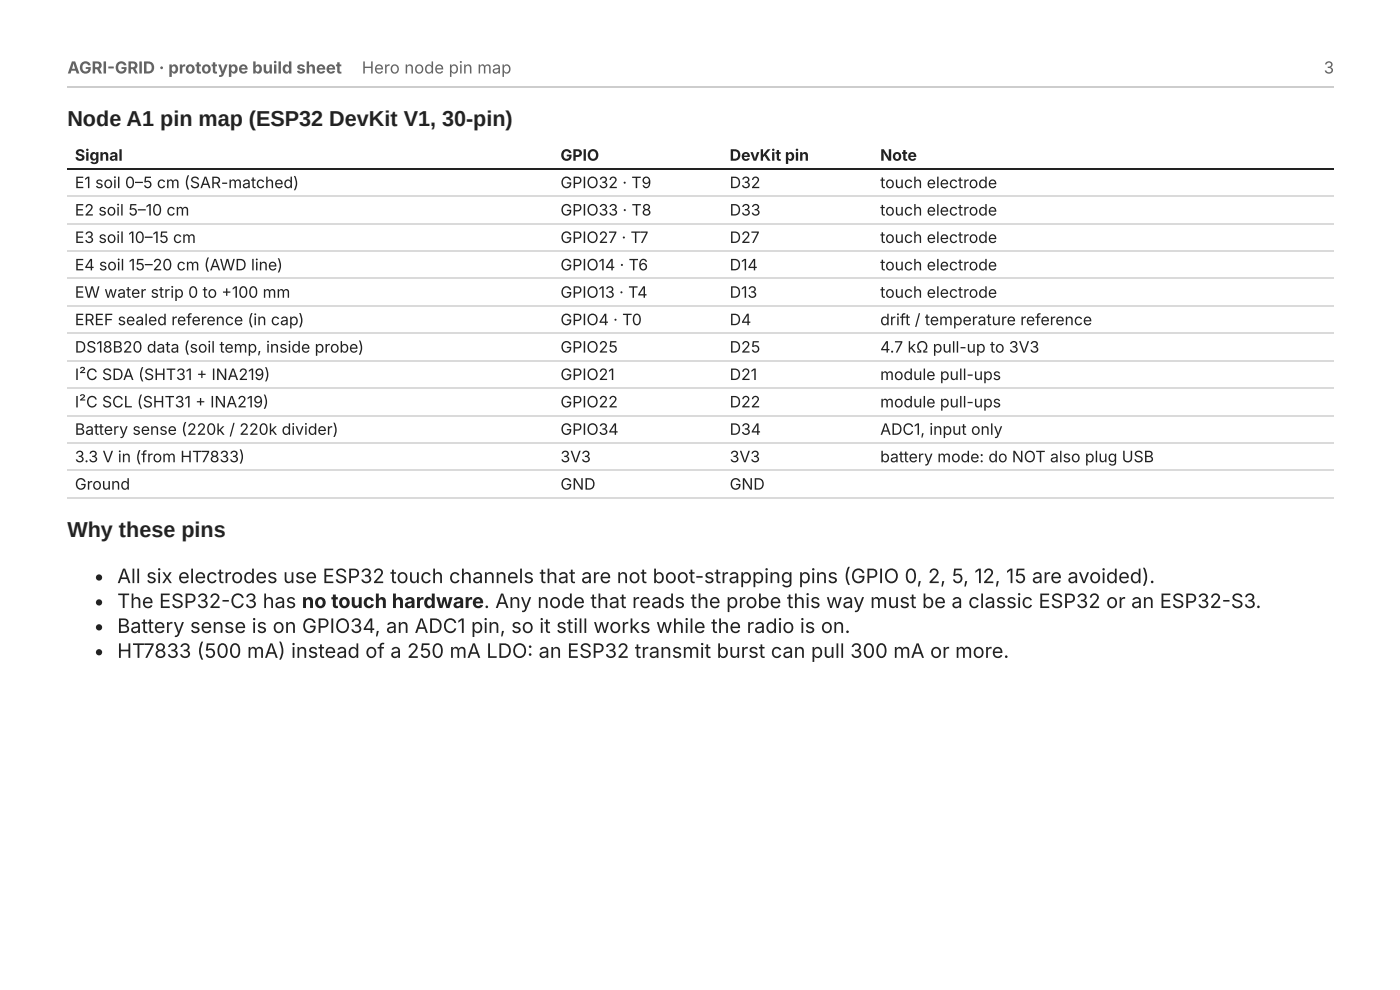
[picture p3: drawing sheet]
<svg xmlns="http://www.w3.org/2000/svg" width="297mm" height="210mm" viewBox="0 0 297 210" stroke-linecap="round" stroke-linejoin="round" font-family="sans-serif">
<defs><g id="words">
<g font-size="4.6" fill="#1b2620">
<text x="14.3" y="26.7">Node A1 pin map (ESP32 DevKit V1, 30-pin)</text>
<text x="14.3" y="114">Why these pins</text>
</g>
<g font-size="4.2" fill="#1b2620">
<text x="24.9" y="123.8">All six electrodes use ESP32 touch channels that are not boot-strapping pins (GPIO 0, 2, 5, 12, 15 are avoided).</text>
<text x="24.9" y="129.1">The ESP32-C3 has no touch hardware. Any node that reads the probe this way must be a classic ESP32 or an ESP32-S3.</text>
<text x="24.9" y="134.4">Battery sense is on GPIO34, an ADC1 pin, so it still works while the radio is on.</text>
<text x="24.9" y="139.7">HT7833 (500 mA) instead of a 250 mA LDO: an ESP32 transmit burst can pull 300 mA or more.</text>
</g>
<g font-size="3.5" fill="#5b6a5f">
<text x="14.3" y="15.6">AGRI-GRID · prototype build sheet</text>
<text x="76.8" y="15.6">Hero node pin map</text>
<text x="281.2" y="15.6">3</text>
</g>
<g font-size="3.3" fill="#1b2620">
<text x="15.9" y="34.1">Signal</text>
<text x="119" y="34.1">GPIO</text>
<text x="155" y="34.1">DevKit pin</text>
<text x="186.9" y="34.1">Note</text>
<text x="15.9" y="40">E1 soil 0–5 cm (SAR-matched)</text>
<text x="119" y="40">GPIO32 · T9</text>
<text x="155" y="40">D32</text>
<text x="186.9" y="40">touch electrode</text>
<text x="15.9" y="45.8">E2 soil 5–10 cm</text>
<text x="119" y="45.8">GPIO33 · T8</text>
<text x="155" y="45.8">D33</text>
<text x="186.9" y="45.8">touch electrode</text>
<text x="15.9" y="51.6">E3 soil 10–15 cm</text>
<text x="119" y="51.6">GPIO27 · T7</text>
<text x="155" y="51.6">D27</text>
<text x="186.9" y="51.6">touch electrode</text>
<text x="15.9" y="57.4">E4 soil 15–20 cm (AWD line)</text>
<text x="119" y="57.4">GPIO14 · T6</text>
<text x="155" y="57.4">D14</text>
<text x="186.9" y="57.4">touch electrode</text>
<text x="15.9" y="63.2">EW water strip 0 to + 100 mm</text>
<text x="119" y="63.2">GPIO13 · T4</text>
<text x="155" y="63.2">D13</text>
<text x="186.9" y="63.2">touch electrode</text>
<text x="15.9" y="69.1">EREF sealed reference (in cap)</text>
<text x="119" y="69.1">GPIO4 · T0</text>
<text x="155" y="69.1">D4</text>
<text x="186.9" y="69.1">drift / temperature reference</text>
<text x="15.9" y="74.9">DS18B20 data (soil temp, inside probe)</text>
<text x="119" y="74.9">GPIO25</text>
<text x="155" y="74.9">D25</text>
<text x="186.9" y="74.9">4.7 kΩ pull-up to 3V3</text>
<text x="15.9" y="80.7">I²C SDA (SHT31 + INA219)</text>
<text x="119" y="80.7">GPIO21</text>
<text x="155" y="80.7">D21</text>
<text x="186.9" y="80.7">module pull-ups</text>
<text x="15.9" y="86.5">I²C SCL (SHT31 + INA219)</text>
<text x="119" y="86.5">GPIO22</text>
<text x="155" y="86.5">D22</text>
<text x="186.9" y="86.5">module pull-ups</text>
<text x="15.9" y="92.3">Battery sense (220k / 220k divider)</text>
<text x="119" y="92.3">GPIO34</text>
<text x="155" y="92.3">D34</text>
<text x="186.9" y="92.3">ADC1, input only</text>
<text x="15.9" y="98.2">3.3 V in (from HT7833)</text>
<text x="119" y="98.2">3V3</text>
<text x="155" y="98.2">3V3</text>
<text x="186.9" y="98.2">battery mode: do NOT also plug USB</text>
<text x="15.9" y="104">Ground</text>
<text x="119" y="104">GND</text>
<text x="155" y="104">GND</text>
</g>
</g></defs>
<path d="M14.3 18.4h269.1" fill="none" stroke="#c7d2c3" stroke-width=".26"/>
<path d="M14.3 35.9h269.1" fill="none" stroke="#1b2620" stroke-width=".26"/>
<path d="M14.3 41.7h269.1M14.3 47.5h269.1M14.3 53.3h269.1M14.3 59.1h269.1M14.3 65h269.1M14.3 70.8h269.1M14.3 76.6h269.1M14.3 82.4h269.1M14.3 88.2h269.1M14.3 94.1h269.1M14.3 99.9h269.1M14.3 105.7h269.1" fill="none" stroke="#d6ddd2" stroke-width=".26"/>
<g fill="#1b2620">
<circle cx="21" cy="122.6" r=".66"/>
<circle cx="21" cy="127.9" r=".66"/>
<circle cx="21" cy="133.2" r=".66"/>
<circle cx="21" cy="138.5" r=".66"/>
</g>
<use href="#words"/>
</svg>
